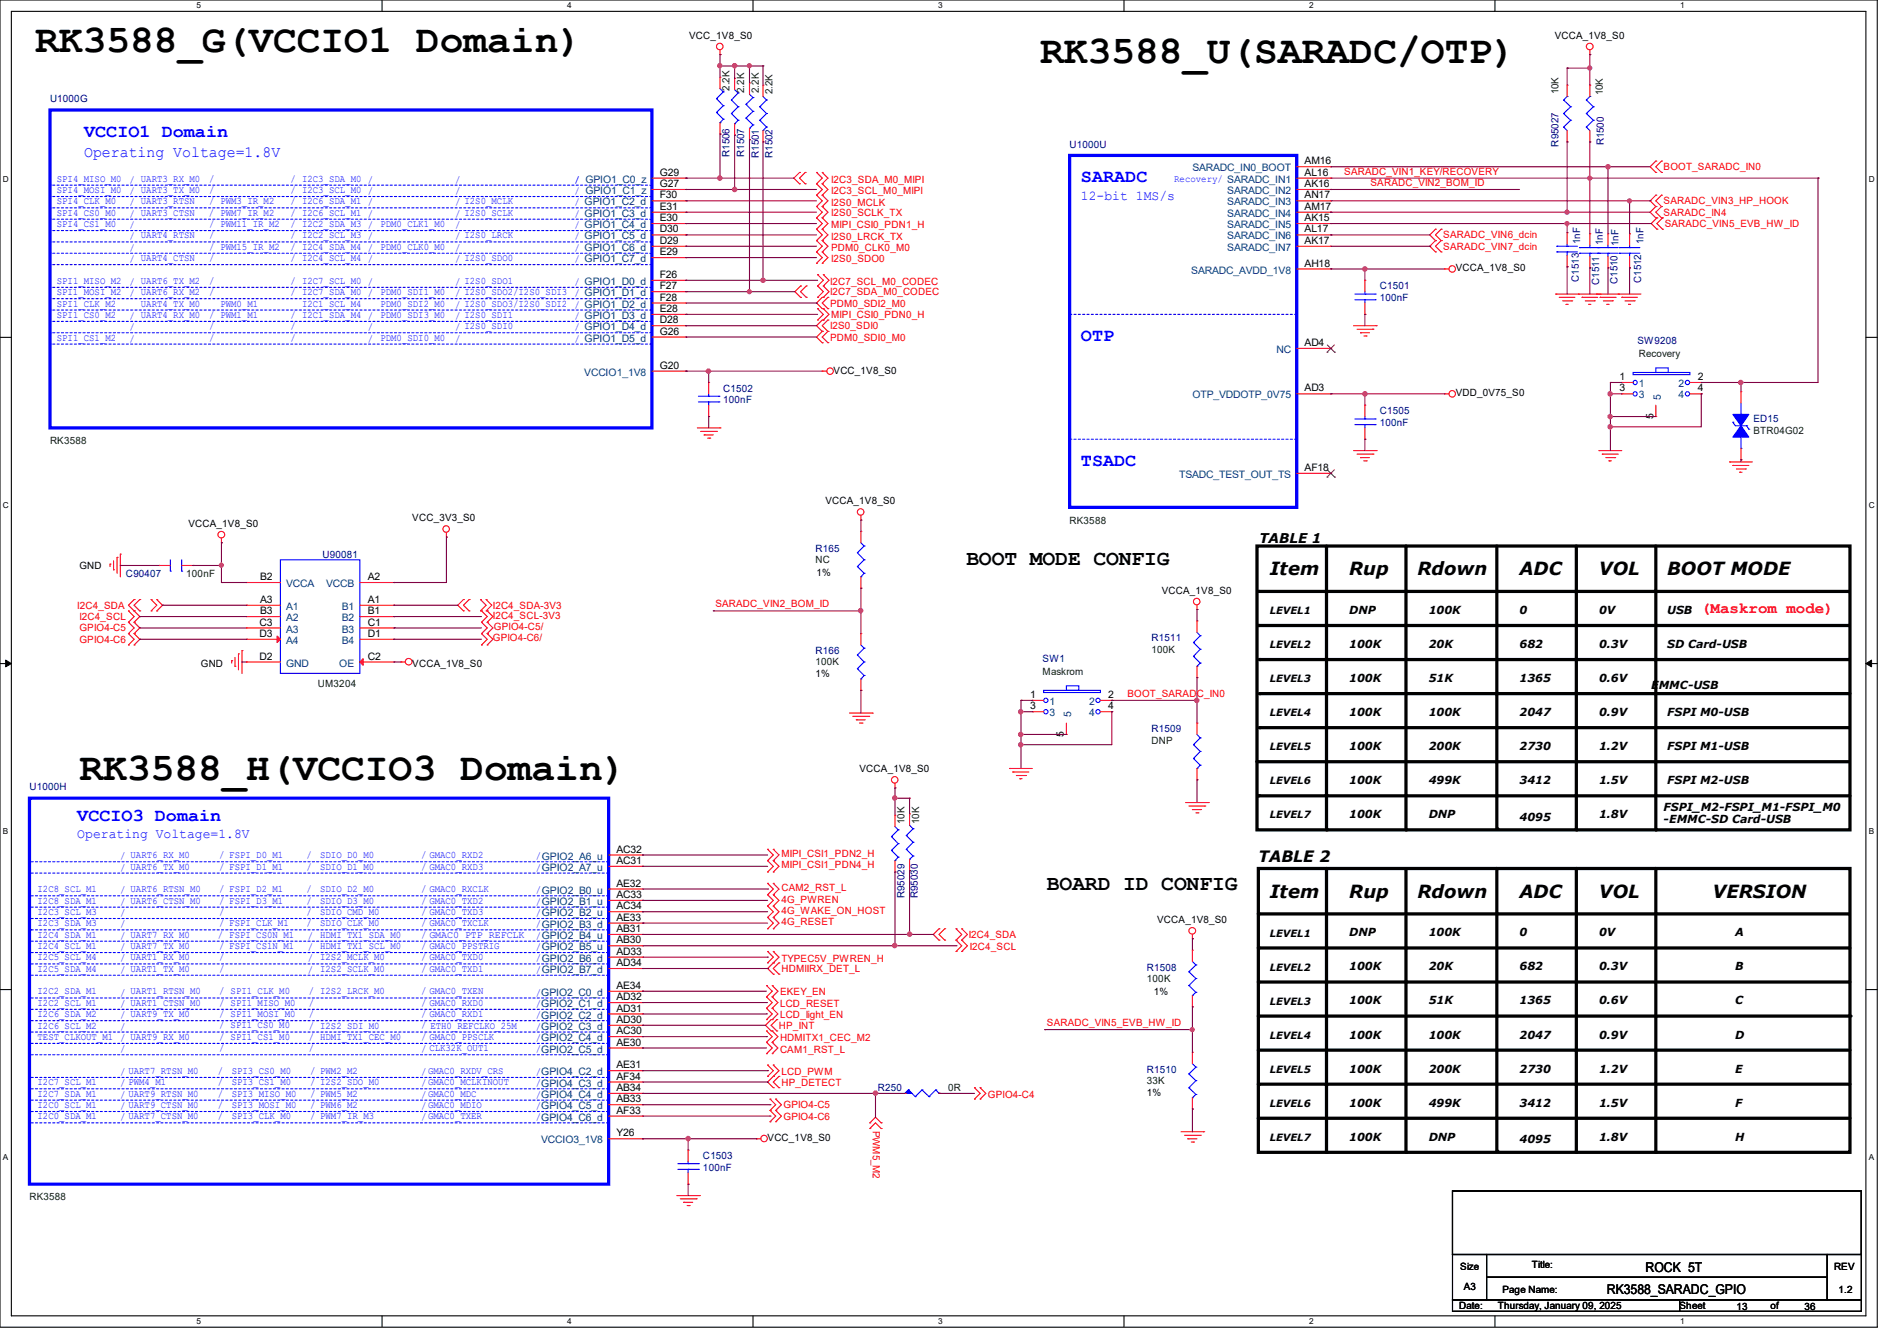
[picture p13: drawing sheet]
<svg xmlns="http://www.w3.org/2000/svg" width="297mm" height="210mm" viewBox="0 0 297 210" stroke-linecap="round" stroke-linejoin="round" font-family="sans-serif">
<defs><g id="words">
<g font-size="6.2">
<text x="5.5" y="8.2">RK3588_G(VCCIO1 Domain)</text>
<text x="162.9" y="9.8">RK3588_U(SARADC/OTP)</text>
<text x="12.4" y="122.2">RK3588_H(VCCIO3 Domain)</text>
</g>
<g font-size="3.3">
<text x="151.3" y="88.4">BOOT MODE CONFIG</text>
<text x="163.9" y="139.3">BOARD ID CONFIG</text>
</g>
<g font-size="2.8" fill="#00f">
<text x="13.2" y="21.4">VCCIO1 Domain</text>
<text x="169.2" y="28.5">SARADC</text>
<text x="169.2" y="53.4">OTP</text>
<text x="169.2" y="72.9">TSADC</text>
<text x="12.1" y="128.6">VCCIO3 Domain</text>
</g>
<g font-size="2.8">
<text x="198.8" y="90.1">Item</text>
<text x="211.2" y="90.1">Rup</text>
<text x="221.9" y="90.1">Rdown</text>
<text x="237.9" y="90.1">ADC</text>
<text x="250.3" y="90.1">VOL</text>
<text x="261" y="90.1">BOOT MODE</text>
<text x="198.8" y="140.6">Item</text>
<text x="211.2" y="140.6">Rup</text>
<text x="221.9" y="140.6">Rdown</text>
<text x="237.9" y="140.6">ADC</text>
<text x="250.3" y="140.6">VOL</text>
<text x="268.1" y="140.6">VERSION</text>
</g>
<text font-size="2.5" fill="#00f" x="13.2" y="24.5">Operating Voltage=1.8V</text>
<text font-size="2.5" fill="#f00" x="266.4" y="96.1">(Maskrom mode)</text>
<text font-size="2.5" x="197" y="135">TABLE 2</text>
<g font-size="2.1" fill="#00f">
<text x="169.2" y="31.3">12-bit 1MS/s</text>
<text x="12.1" y="131.3">Operating Voltage=1.8V</text>
</g>
<g font-size="2.1">
<text x="197.2" y="85">TABLE 1</text>
<text x="251.6" y="202.7">RK3588_SARADC_GPIO</text>
<text x="257.6" y="199.1">ROCK 5T</text>
</g>
<g font-size="1.7">
<text x="211.2" y="96.1">DNP</text>
<text x="211.2" y="101.5">100K</text>
<text x="223.7" y="96.1">100K</text>
<text x="223.7" y="101.5">20K</text>
<text x="237.9" y="96.1">0</text>
<text x="237.9" y="101.5">682</text>
<text x="250.4" y="96.1">0V</text>
<text x="250.4" y="101.5">0.3V</text>
<text x="261" y="101.5">SD Card-USB</text>
<text x="261" y="96.1">USB</text>
<text x="211.2" y="106.8">100K</text>
<text x="223.7" y="106.8">51K</text>
<text x="237.9" y="106.8">1365</text>
<text x="250.4" y="106.8">0.6V</text>
<text x="258.5" y="107.9">EMMC-USB</text>
<text x="211.2" y="112.1">100K</text>
<text x="223.7" y="112.1">100K</text>
<text x="237.9" y="112.1">2047</text>
<text x="250.4" y="112.1">0.9V</text>
<text x="261" y="112.1">FSPI M0-USB</text>
<text x="211.2" y="117.5">100K</text>
<text x="223.7" y="117.5">200K</text>
<text x="237.9" y="117.5">2730</text>
<text x="250.4" y="117.5">1.2V</text>
<text x="261" y="117.5">FSPI M1-USB</text>
<text x="211.2" y="122.8">100K</text>
<text x="223.7" y="122.8">499K</text>
<text x="237.9" y="122.8">3412</text>
<text x="250.4" y="122.8">1.5V</text>
<text x="261" y="122.8">FSPI M2-USB</text>
<text x="211.2" y="128.1">100K</text>
<text x="223.7" y="128.1">DNP</text>
<text x="237.9" y="128.5">4095</text>
<text x="250.4" y="128.1">1.8V</text>
<text x="260.5" y="127.1">FSPI_M2-FSPI_M1-FSPI_M0</text>
<text x="260.5" y="128.8">-EMMC-SD Card-USB</text>
<text x="211.2" y="146.6">DNP</text>
<text x="223.7" y="146.6">100K</text>
<text x="237.9" y="146.6">0</text>
<text x="250.4" y="146.6">0V</text>
<text x="271.7" y="146.6">A</text>
<text x="211.2" y="152">100K</text>
<text x="223.7" y="152">20K</text>
<text x="237.9" y="152">682</text>
<text x="250.4" y="152">0.3V</text>
<text x="271.7" y="152">B</text>
<text x="211.2" y="157.3">100K</text>
<text x="223.7" y="157.3">51K</text>
<text x="237.9" y="157.3">1365</text>
<text x="250.4" y="157.3">0.6V</text>
<text x="271.7" y="157.3">C</text>
<text x="211.2" y="162.6">100K</text>
<text x="211.2" y="168">100K</text>
<text x="223.7" y="168">200K</text>
<text x="223.7" y="162.6">100K</text>
<text x="237.9" y="162.6">2047</text>
<text x="237.9" y="168">2730</text>
<text x="250.4" y="168">1.2V</text>
<text x="250.4" y="162.6">0.9V</text>
<text x="271.7" y="162.6">D</text>
<text x="271.7" y="168">E</text>
<text x="211.2" y="173.3">100K</text>
<text x="223.7" y="173.3">499K</text>
<text x="237.9" y="173.3">3412</text>
<text x="250.4" y="173.3">1.5V</text>
<text x="271.7" y="173.3">F</text>
<text x="211.2" y="178.6">100K</text>
<text x="223.7" y="178.6">DNP</text>
<text x="237.9" y="179">4095</text>
<text x="250.4" y="178.6">1.8V</text>
<text x="271.7" y="178.6">H</text>
</g>
<g font-size="1.6">
<text x="107.9" y="6.1">VCC_1V8_S0</text>
<text x="243.4" y="6.1">VCCA_1V8_S0</text>
<text x="103.3" y="29.3">G27</text>
<text x="103.3" y="27.5">G29</text>
<text x="204.3" y="29.3">AK16</text>
<text x="204.3" y="27.5">AL16</text>
<text x="204.3" y="25.7">AM16</text>
<text x="103.3" y="34.6">E30</text>
<text x="103.3" y="32.9">E31</text>
<text x="103.3" y="31.1">F30</text>
<text x="204.3" y="34.6">AK15</text>
<text x="204.3" y="32.9">AM17</text>
<text x="204.3" y="31.1">AN17</text>
<text x="103.3" y="38.2">D29</text>
<text x="103.3" y="36.4">D30</text>
<text x="103.3" y="40">E29</text>
<text x="204.3" y="41.7">AH18</text>
<text x="204.3" y="38.2">AK17</text>
<text x="204.3" y="36.4">AL17</text>
<text x="103.3" y="43.5">F26</text>
<text x="103.3" y="45.3">F27</text>
<text x="103.3" y="47.1">F28</text>
<text x="227.9" y="42.5">VCCA_1V8_S0</text>
<text x="103.3" y="50.6">D28</text>
<text x="103.3" y="48.9">E28</text>
<text x="103.3" y="52.4">G26</text>
<text x="103.3" y="57.7">G20</text>
<text x="130.5" y="58.5">VCC_1V8_S0</text>
<text x="204.3" y="54.2">AD4</text>
<text x="253.6" y="59.5">1</text>
<text x="265.8" y="59.5">2</text>
<text x="204.3" y="61.3">AD3</text>
<text x="227.9" y="62.1">VDD_0V75_S0</text>
<text x="253.6" y="61.3">3</text>
<text x="258.9" y="65.6" transform="rotate(-90 258.9 65.6)">5</text>
<text x="265.8" y="61.3">4</text>
<text x="204.3" y="73.7">AF18</text>
<text x="29.5" y="82.5">VCCA_1V8_S0</text>
<text x="64.6" y="81.6">VCC_3V3_S0</text>
<text x="129.2" y="78.9">VCCA_1V8_S0</text>
<text x="12.4" y="89.1">GND</text>
<text x="40.7" y="94.4">A3</text>
<text x="40.7" y="90.8">B2</text>
<text x="57.6" y="90.8">A2</text>
<text x="57.6" y="94.4">A1</text>
<text x="127.8" y="90.2">1%</text>
<text x="181.9" y="93">VCCA_1V8_S0</text>
<text x="40.6" y="98">C3</text>
<text x="40.6" y="99.7">D3</text>
<text x="40.7" y="96.2">B3</text>
<text x="57.6" y="96.2">B1</text>
<text x="57.6" y="98">C1</text>
<text x="57.6" y="99.7">D1</text>
<text x="198.8" y="96.2">LEVEL1</text>
<text x="198.8" y="101.5">LEVEL2</text>
<text x="31.5" y="104.4">GND</text>
<text x="40.6" y="103.3">D2</text>
<text x="57.6" y="103.3">C2</text>
<text x="64.6" y="104.4">VCCA_1V8_S0</text>
<text x="127.7" y="106">1%</text>
<text x="198.8" y="106.8">LEVEL3</text>
<text x="161.3" y="109.3">1</text>
<text x="161.3" y="111.1">3</text>
<text x="173.5" y="109.3">2</text>
<text x="173.5" y="111.1">4</text>
<text x="198.8" y="112.2">LEVEL4</text>
<text x="166.6" y="115.4" transform="rotate(-90 166.6 115.4)">5</text>
<text x="198.8" y="117.5">LEVEL5</text>
<text x="134.6" y="120.9">VCCA_1V8_S0</text>
<text x="198.8" y="122.9">LEVEL6</text>
<text x="198.8" y="128.2">LEVEL7</text>
<text x="96.5" y="135.3">AC31</text>
<text x="96.5" y="133.5">AC32</text>
<text x="96.5" y="140.6">AC33</text>
<text x="96.5" y="142.4">AC34</text>
<text x="96.5" y="138.9">AE32</text>
<text x="96.5" y="147.7">AB30</text>
<text x="96.5" y="146">AB31</text>
<text x="96.5" y="149.5">AD33</text>
<text x="96.5" y="144.2">AE33</text>
<text x="181.2" y="144.6">VCCA_1V8_S0</text>
<text x="198.8" y="146.7">LEVEL1</text>
<text x="96.5" y="151.3">AD34</text>
<text x="96.5" y="154.9">AE34</text>
<text x="180.6" y="155.8">1%</text>
<text x="198.8" y="152">LEVEL2</text>
<text x="96.5" y="162">AC30</text>
<text x="96.5" y="160.2">AD30</text>
<text x="96.5" y="158.4">AD31</text>
<text x="96.5" y="156.6">AD32</text>
<text x="198.8" y="157.4">LEVEL3</text>
<text x="96.5" y="163.7">AE30</text>
<text x="96.5" y="167.3">AE31</text>
<text x="198.8" y="162.7">LEVEL4</text>
<text x="96.5" y="172.6">AB33</text>
<text x="96.5" y="170.9">AB34</text>
<text x="96.5" y="169.1">AF34</text>
<text x="179.6" y="171.6">1%</text>
<text x="198.8" y="168">LEVEL5</text>
<text x="198.8" y="173.4">LEVEL6</text>
<text x="96.5" y="178">Y26</text>
<text x="96.5" y="174.4">AF33</text>
<text x="120.2" y="178.7">VCC_1V8_S0</text>
<text x="198.8" y="178.7">LEVEL7</text>
<text x="228.6" y="199">Size</text>
<text x="229.2" y="202">A3</text>
<text x="235.2" y="202.5">Page Name:</text>
<text x="239.9" y="198.6">Title:</text>
<text x="287.2" y="199">REV</text>
<text x="287.9" y="202.5">1.2</text>
<text x="228.5" y="205">Date:</text>
<text x="234.5" y="205">Thursday, January 09, 2025</text>
<text x="263" y="205">Sheet</text>
<text x="271.9" y="205.2">13</text>
<text x="277.2" y="205">of</text>
<text x="282.5" y="205.2">36</text>
</g>
<g font-size="1.6" fill="#00007f">
<text x="7.8" y="16">U1000G</text>
<text x="167.5" y="23.1">U1000U</text>
<text x="244" y="22.9" transform="rotate(-90 244 22.9)">R95027</text>
<text x="251.1" y="22.8" transform="rotate(-90 251.1 22.8)">R1500</text>
<text x="114.2" y="24.6" transform="rotate(-90 114.2 24.6)">R1506</text>
<text x="116.5" y="24.6" transform="rotate(-90 116.5 24.6)">R1507</text>
<text x="118.8" y="24.7" transform="rotate(-90 118.8 24.7)">R1501</text>
<text x="120.9" y="24.7" transform="rotate(-90 120.9 24.7)">R1502</text>
<text x="247.4" y="38.2" transform="rotate(-90 247.4 38.2)">1nF</text>
<text x="250.9" y="38.4" transform="rotate(-90 250.9 38.4)">1nF</text>
<text x="253.4" y="38.6" transform="rotate(-90 253.4 38.6)">1nF</text>
<text x="257.3" y="38.2" transform="rotate(-90 257.3 38.2)">1nF</text>
<text x="216" y="45.3">C1501</text>
<text x="216" y="47.1">100nF</text>
<text x="247.2" y="44.1" transform="rotate(-90 247.2 44.1)">C1513</text>
<text x="250.4" y="44.6" transform="rotate(-90 250.4 44.6)">C1511</text>
<text x="253.2" y="44.4" transform="rotate(-90 253.2 44.4)">C1510</text>
<text x="257" y="44.3" transform="rotate(-90 257 44.3)">C1512</text>
<text x="256.4" y="53.9">SW9208</text>
<text x="113.2" y="61.3">C1502</text>
<text x="113.2" y="63.1">100nF</text>
<text x="216" y="64.9">C1505</text>
<text x="216" y="66.7">100nF</text>
<text x="274.5" y="66.2">ED15</text>
<text x="50.5" y="87.3">U90081</text>
<text x="127.7" y="86.4">R165</text>
<text x="19.7" y="90.3">C90407</text>
<text x="180.3" y="100.5">R1511</text>
<text x="127.7" y="102.4">R166</text>
<text x="163.2" y="103.7">SW1</text>
<text x="180.3" y="114.7">R1509</text>
<text x="4.6" y="123.8">U1000H</text>
<text x="141.6" y="140.6" transform="rotate(-90 141.6 140.6)">R95029</text>
<text x="143.7" y="140.6" transform="rotate(-90 143.7 140.6)">R95030</text>
<text x="179.6" y="152">R1508</text>
<text x="137.5" y="170.9">R250</text>
<text x="179.6" y="168">R1510</text>
<text x="110.1" y="181.6">C1503</text>
<text x="110.1" y="183.3">100nF</text>
</g>
<g font-size="1.6" fill="#003f00">
<text x="114.2" y="14.2" transform="rotate(-90 114.2 14.2)">2.2K</text>
<text x="116.5" y="14.6" transform="rotate(-90 116.5 14.6)">2.2K</text>
<text x="118.8" y="14.6" transform="rotate(-90 118.8 14.6)">2.2K</text>
<text x="120.9" y="14.8" transform="rotate(-90 120.9 14.8)">2.2K</text>
<text x="244" y="14.8" transform="rotate(-90 244 14.8)">10K</text>
<text x="250.9" y="14.9" transform="rotate(-90 250.9 14.9)">10K</text>
<text x="256.6" y="55.8">Recovery</text>
<text x="7.8" y="69.6">RK3588</text>
<text x="274.5" y="67.9">BTR04G02</text>
<text x="167.5" y="82">RK3588</text>
<text x="127.7" y="88.2">NC</text>
<text x="29.2" y="90.3">100nF</text>
<text x="49.8" y="107.6">UM3204</text>
<text x="127.7" y="104.2">100K</text>
<text x="163.2" y="105.8">Maskrom</text>
<text x="180.3" y="102.2">100K</text>
<text x="180.3" y="116.5">DNP</text>
<text x="141.6" y="129.1" transform="rotate(-90 141.6 129.1)">10K</text>
<text x="143.9" y="129.1" transform="rotate(-90 143.9 129.1)">10K</text>
<text x="179.6" y="153.8">100K</text>
<text x="148.5" y="170.9">0R</text>
<text x="179.6" y="169.8">33K</text>
<text x="4.6" y="188">RK3588</text>
</g>
<g font-size="1.6" fill="#00f">
<text x="8.9" y="28.4">SPI4_MISO_M0</text>
<text x="20.3" y="28.6">/ UART3_RX_M0</text>
<text x="32.7" y="28.4">/</text>
<text x="45.5" y="28.4">/ I2C3_SDA_M0 /</text>
<text x="71.3" y="28.6">/</text>
<text x="90" y="28.6">/</text>
<text x="90" y="28.6">/ GPIO1_C0_z</text>
<text x="183.8" y="28.4">Recovery/ SARADC_IN1</text>
<text x="8.9" y="32">SPI4_CLK_M0</text>
<text x="8.9" y="33.8">SPI4_CS0_M0</text>
<text x="8.9" y="30.2">SPI4_MOSI_M0</text>
<text x="8.9" y="35.6">SPI4_CS1_M0</text>
<text x="20.3" y="30.4">/ UART3_TX_M0</text>
<text x="20.3" y="32.2">/ UART3_RTSN</text>
<text x="20.3" y="34">/ UART3_CTSN</text>
<text x="20.3" y="35.7">/</text>
<text x="32.7" y="33.8">/ PWM7_IR_M2</text>
<text x="32.7" y="35.6">/ PWM11_IR_M2</text>
<text x="32.7" y="32">/ PWM3_IR_M2</text>
<text x="32.7" y="30.2">/</text>
<text x="45.5" y="33.8">/ I2C6_SCL_M1 /</text>
<text x="45.5" y="30.2">/ I2C3_SCL_M0 /</text>
<text x="45.5" y="35.6">/ I2C2_SDA_M3 /</text>
<text x="45.5" y="32">/ I2C6_SDA_M1 /</text>
<text x="59.6" y="35.6">PDM0_CLK1_M0</text>
<text x="71.3" y="35.7">/</text>
<text x="71.3" y="30.4">/</text>
<text x="71.3" y="34">/ I2S0_SCLK</text>
<text x="71.3" y="32.2">/ I2S0_MCLK</text>
<text x="90" y="32.2">/ GPIO1_C2_d</text>
<text x="90" y="34">/ GPIO1_C3_d</text>
<text x="90" y="35.7">/ GPIO1_C4_d</text>
<text x="90" y="30.4">/ GPIO1_C1_z</text>
<text x="20.3" y="37.5">/ UART4_RTSN</text>
<text x="20.3" y="41.1">/ UART4_CTSN</text>
<text x="20.3" y="39.3">/</text>
<text x="32.7" y="39.1">/ PWM15_IR_M2</text>
<text x="32.7" y="37.3">/</text>
<text x="32.7" y="40.9">/</text>
<text x="45.5" y="39.1">/ I2C4_SDA_M4 /</text>
<text x="45.5" y="40.9">/ I2C4_SCL_M4 /</text>
<text x="45.5" y="37.3">/ I2C2_SCL_M3 /</text>
<text x="59.6" y="39.1">PDM0_CLK0_M0</text>
<text x="71.3" y="39.3">/</text>
<text x="71.3" y="41.1">/ I2S0_SDO0</text>
<text x="71.3" y="37.5">/ I2S0_LRCK</text>
<text x="90" y="41.1">/ GPIO1_C7_d</text>
<text x="90" y="39.3">/ GPIO1_C6_d</text>
<text x="90" y="37.5">/ GPIO1_C5_d</text>
<text x="8.9" y="46.2">SPI1_MOSI_M2</text>
<text x="8.9" y="44.4">SPI1_MISO_M2</text>
<text x="20.3" y="46.4">/ UART6_RX_M2</text>
<text x="20.3" y="44.6">/ UART6_TX_M2</text>
<text x="32.7" y="44.4">/</text>
<text x="32.7" y="46.2">/</text>
<text x="45.5" y="46.2">/ I2C7_SDA_M0 /</text>
<text x="45.5" y="44.4">/ I2C7_SCL_M0 /</text>
<text x="59.6" y="46.2">PDM0_SDI1_M0</text>
<text x="71.3" y="46.4">/ I2S0_SDO2/I2S0_SDI3</text>
<text x="71.3" y="44.6">/ I2S0_SDO1</text>
<text x="90" y="44.6">/ GPIO1_D0_d</text>
<text x="90" y="46.4">/ GPIO1_D1_d</text>
<text x="8.9" y="49.8">SPI1_CS0_M2</text>
<text x="8.9" y="48">SPI1_CLK_M2</text>
<text x="8.9" y="53.3">SPI1_CS1_M2</text>
<text x="20.3" y="51.7">/</text>
<text x="20.3" y="53.5">/</text>
<text x="20.3" y="50">/ UART4_RX_M0</text>
<text x="22.1" y="48">UART4_TX_M0</text>
<text x="32.7" y="51.6">/</text>
<text x="32.7" y="53.3">/</text>
<text x="32.7" y="49.8">/ PWM1_M1</text>
<text x="34.5" y="48">PWM0_M1</text>
<text x="45.5" y="49.8">/ I2C1_SDA_M4 /</text>
<text x="45.5" y="51.6">/</text>
<text x="45.5" y="53.3">/</text>
<text x="47.3" y="48">I2C1_SCL_M4</text>
<text x="57.6" y="53.5">/</text>
<text x="57.6" y="51.7">/</text>
<text x="59.6" y="53.3">PDM0_SDI0_M0</text>
<text x="59.6" y="48">PDM0_SDI2_M0</text>
<text x="59.6" y="49.8">PDM0_SDI3_M0</text>
<text x="71.3" y="51.7">/ I2S0_SDI0</text>
<text x="71.3" y="48.2">/ I2S0_SDO3/I2S0_SDI2</text>
<text x="71.3" y="53.5">/</text>
<text x="71.3" y="50">/ I2S0_SDI1</text>
<text x="90" y="51.7">/ GPIO1_D4_d</text>
<text x="90" y="50">/ GPIO1_D3_d</text>
<text x="90" y="53.5">/ GPIO1_D5_d</text>
<text x="90" y="48.2">/ GPIO1_D2_d</text>
<text x="18.8" y="136.4">/ UART6_TX_M0</text>
<text x="18.8" y="134.6">/ UART6_RX_M0</text>
<text x="34.3" y="136.2">/ FSPI_D1_M1</text>
<text x="34.3" y="134.4">/ FSPI_D0_M1</text>
<text x="48" y="134.4">/</text>
<text x="48" y="136.2">/</text>
<text x="50.1" y="134.4">SDIO_D0_M0</text>
<text x="50.1" y="136.2">SDIO_D1_M0</text>
<text x="66" y="134.4">/ GMAC0_RXD2</text>
<text x="66" y="136.2">/ GMAC0_RXD3</text>
<text x="83.9" y="136.4">/GPIO2_A7_u</text>
<text x="83.9" y="134.6">/GPIO2_A6_u</text>
<text x="5.9" y="141.5">I2C8_SDA_M1</text>
<text x="5.9" y="139.7">I2C8_SCL_M1</text>
<text x="5.9" y="143.3">I2C3_SCL_M3</text>
<text x="18.8" y="139.9">/ UART6_RTSN_M0</text>
<text x="18.8" y="141.7">/ UART6_CTSN_M0</text>
<text x="18.8" y="143.5">/</text>
<text x="34.3" y="143.3">/</text>
<text x="34.3" y="141.5">/ FSPI_D3_M1</text>
<text x="34.3" y="139.7">/ FSPI_D2_M1</text>
<text x="48" y="139.7">/</text>
<text x="48" y="141.5">/</text>
<text x="48" y="143.3">/</text>
<text x="50.1" y="143.3">SDIO_CMD_M0</text>
<text x="50.1" y="141.5">SDIO_D3_M0</text>
<text x="50.1" y="139.7">SDIO_D2_M0</text>
<text x="66" y="139.7">/ GMAC0_RXCLK</text>
<text x="66" y="143.3">/ GMAC0_TXD3</text>
<text x="66" y="141.5">/ GMAC0_TXD2</text>
<text x="83.9" y="139.9">/GPIO2_B0_u</text>
<text x="83.9" y="141.7">/GPIO2_B1_u</text>
<text x="83.9" y="143.5">/GPIO2_B2_u</text>
<text x="5.9" y="146.9">I2C4_SDA_M1</text>
<text x="5.9" y="145.1">I2C3_SDA_M3</text>
<text x="5.9" y="148.6">I2C4_SCL_M1</text>
<text x="18.8" y="148.8">/ UART7_TX_M0</text>
<text x="18.8" y="147">/ UART7_RX_M0</text>
<text x="18.8" y="145.2">/</text>
<text x="34.1" y="146.9">/ FSPI_CS0N_M1</text>
<text x="34.3" y="148.6">/ FSPI_CS1N_M1</text>
<text x="34.3" y="145.1">/ FSPI_CLK_M1</text>
<text x="48" y="145.1">/</text>
<text x="48.2" y="147">/</text>
<text x="48.2" y="148.8">/</text>
<text x="50.1" y="146.9">HDMI_TX1_SDA_M0</text>
<text x="50.1" y="148.6">HDMI_TX1_SCL_M0</text>
<text x="50.1" y="145.1">SDIO_CLK_M0</text>
<text x="66" y="146.9">/ GMAC0_PTP_REFCLK</text>
<text x="66" y="145.1">/ GMAC0_TXCLK</text>
<text x="66" y="148.6">/ GMAC0_PPSTRIG</text>
<text x="83.9" y="145.2">/GPIO2_B3_d</text>
<text x="83.9" y="148.8">/GPIO2_B5_u</text>
<text x="83.9" y="147">/GPIO2_B4_u</text>
<text x="5.9" y="155.7">I2C2_SDA_M1</text>
<text x="5.9" y="150.4">I2C5_SCL_M4</text>
<text x="5.9" y="152.2">I2C5_SDA_M4</text>
<text x="18.8" y="150.6">/ UART1_RX_M0</text>
<text x="18.8" y="152.4">/ UART1_TX_M0</text>
<text x="18.8" y="155.9">/ UART1_RTSN_M0</text>
<text x="34.3" y="152.2">/</text>
<text x="34.3" y="150.4">/</text>
<text x="34.3" y="155.7">/ SPI1_CLK_M0</text>
<text x="48.2" y="150.6">/</text>
<text x="48.2" y="152.4">/</text>
<text x="48.3" y="155.7">/ I2S2_LRCK_M0</text>
<text x="50.1" y="152.2">I2S2_SCLK_M0</text>
<text x="50.1" y="150.4">I2S2_MCLK_M0</text>
<text x="66" y="150.4">/ GMAC0_TXD0</text>
<text x="66" y="155.7">/ GMAC0_TXEN</text>
<text x="66" y="152.2">/ GMAC0_TXD1</text>
<text x="83.9" y="155.9">/GPIO2_C0_d</text>
<text x="83.9" y="150.6">/GPIO2_B6_d</text>
<text x="83.9" y="152.4">/GPIO2_B7_d</text>
<text x="5.9" y="157.5">I2C2_SCL_M1</text>
<text x="5.9" y="161.1">I2C6_SCL_M2</text>
<text x="5.9" y="159.3">I2C6_SDA_M2</text>
<text x="18.8" y="161.2">/</text>
<text x="18.8" y="157.7">/ UART1_CTSN_M0</text>
<text x="18.8" y="159.5">/ UART9_TX_M0</text>
<text x="34.3" y="157.5">/ SPI1_MISO_M0</text>
<text x="34.3" y="159.3">/ SPI1_MOSI_M0</text>
<text x="34.3" y="161.1">/ SPI1_CS0_M0</text>
<text x="48.3" y="161.1">/ I2S2_SDI_M0</text>
<text x="48.3" y="157.5">/</text>
<text x="48.3" y="159.3">/</text>
<text x="66" y="157.5">/ GMAC0_RXD0</text>
<text x="66" y="161.1">/ ETH0_REFCLKO_25M</text>
<text x="66" y="159.3">/ GMAC0_RXD1</text>
<text x="83.9" y="161.2">/GPIO2_C3_d</text>
<text x="83.9" y="157.7">/GPIO2_C1_d</text>
<text x="83.9" y="159.5">/GPIO2_C2_d</text>
<text x="5.9" y="162.9">TEST_CLKOUT_M1</text>
<text x="18.8" y="163">/ UART9_RX_M0</text>
<text x="18.8" y="164.8">/</text>
<text x="34.3" y="164.6">/</text>
<text x="34.3" y="162.9">/ SPI1_CS1_M0</text>
<text x="48.3" y="162.9">/ HDMI_TX1_CEC_M0</text>
<text x="48.3" y="164.6">/</text>
<text x="66" y="162.9">/ GMAC0_PPSCLK</text>
<text x="66" y="164.8">/ CLK32K_OUT1</text>
<text x="83.9" y="164.8">/GPIO2_C5_d</text>
<text x="83.9" y="163">/GPIO2_C4_d</text>
<text x="5.9" y="173.5">I2C0_SCL_M1</text>
<text x="5.9" y="171.7">I2C7_SDA_M1</text>
<text x="5.9" y="170">I2C7_SCL_M1</text>
<text x="18.8" y="170.1">/ PWM4_M1</text>
<text x="18.8" y="173.7">/ UART9_CTSN_M0</text>
<text x="18.8" y="168.4">/ UART7_RTSN_M0</text>
<text x="18.8" y="171.9">/ UART9_RTSN_M0</text>
<text x="34.1" y="168.2">/</text>
<text x="34.1" y="171.7">/</text>
<text x="34.1" y="170">/</text>
<text x="34.1" y="173.5">/</text>
<text x="36.3" y="170">SPI3_CS1_M0</text>
<text x="36.3" y="168.2">SPI3_CS0_M0</text>
<text x="36.3" y="171.7">SPI3_MISO_M0</text>
<text x="36.3" y="173.5">SPI3_MOSI_M0</text>
<text x="48.6" y="173.5">/ PWM6_M2</text>
<text x="48.6" y="170">/ I2S2_SDO_M0</text>
<text x="48.6" y="168.2">/ PWM2_M2</text>
<text x="48.6" y="171.7">/ PWM5_M2</text>
<text x="66" y="170.1">/GMAC0_MCLKINOUT</text>
<text x="66" y="173.7">/GMAC0_MDIO</text>
<text x="66" y="168.4">/GMAC0_RXDV_CRS</text>
<text x="66" y="171.9">/GMAC0_MDC</text>
<text x="83.9" y="168.4">/GPIO4_C2_d</text>
<text x="83.9" y="173.7">/GPIO4_C5_d</text>
<text x="83.9" y="171.9">/GPIO4_C4_d</text>
<text x="83.9" y="170.1">/GPIO4_C3_d</text>
<text x="5.9" y="175.3">I2C0_SDA_M1</text>
<text x="18.8" y="175.5">/ UART7_CTSN_M0</text>
<text x="34.1" y="175.3">/</text>
<text x="36.3" y="175.3">SPI3_CLK_M0</text>
<text x="48.6" y="175.3">/ PWM7_IR_M3</text>
<text x="66" y="175.5">/GMAC0_TXER</text>
<text x="83.9" y="175.5">/GPIO4_C6_d</text>
</g>
<g font-size="1.6" fill="#f00">
<text x="130.1" y="28.7">I2C3_SDA_M0_MIPI</text>
<text x="210.5" y="27.3">SARADC_VIN1_KEY/RECOVERY</text>
<text x="214.6" y="29.1">SARADC_VIN2_BOM_ID</text>
<text x="260.5" y="26.7">BOOT_SARADC_IN0</text>
<text x="130.1" y="33.8">I2S0_SCLK_TX</text>
<text x="130.1" y="32.2">I2S0_MCLK</text>
<text x="130.1" y="30.4">I2C3_SCL_M0_MIPI</text>
<text x="130.1" y="35.8">MIPI_CSI0_PDN1_H</text>
<text x="260.5" y="32">SARADC_VIN3_HP_HOOK</text>
<text x="260.5" y="33.8">SARADC_IN4</text>
<text x="260.6" y="35.6">SARADC_VIN5_EVB_HW_ID</text>
<text x="130.1" y="41.1">I2S0_SDO0</text>
<text x="130.1" y="37.5">I2S0_LRCK_TX</text>
<text x="130.1" y="39.3">PDM0_CLK0_M0</text>
<text x="226" y="37.3">SARADC_VIN6_dcin</text>
<text x="226" y="39.1">SARADC_VIN7_dcin</text>
<text x="130" y="46.2">I2C7_SDA_M0_CODEC</text>
<text x="130" y="44.7">I2C7_SCL_M0_CODEC</text>
<text x="130" y="53.3">PDM0_SDI0_M0</text>
<text x="130" y="51.6">I2S0_SDI0</text>
<text x="130" y="48">PDM0_SDI2_M0</text>
<text x="130.1" y="49.8">MIPI_CSI0_PDN0_H</text>
<text x="12.1" y="95.3">I2C4_SDA</text>
<text x="77.2" y="95.3">I2C4_SDA-3V3</text>
<text x="112" y="95.1">SARADC_VIN2_BOM_ID</text>
<text x="12.4" y="97.1">I2C4_SCL</text>
<text x="12.4" y="98.9">GPIO4-C5</text>
<text x="12.4" y="100.7">GPIO4-C6</text>
<text x="77.2" y="96.9">I2C4_SCL-3V3</text>
<text x="77.2" y="100.5">GPIO4-C6/</text>
<text x="77.3" y="98.7">GPIO4-C5/</text>
<text x="176.5" y="109.1">BOOT_SARADC_IN0</text>
<text x="122.3" y="136">MIPI_CSI1_PDN4_H</text>
<text x="122.3" y="134.2">MIPI_CSI1_PDN2_H</text>
<text x="122.3" y="139.6">CAM2_RST_L</text>
<text x="122.3" y="141.3">4G_PWREN</text>
<text x="122.3" y="143.1">4G_WAKE_ON_HOST</text>
<text x="122.3" y="144.9">4G_RESET</text>
<text x="151.7" y="146.9">I2C4_SDA</text>
<text x="151.8" y="148.8">I2C4_SCL</text>
<text x="122.1" y="155.8">EKEY_EN</text>
<text x="122.3" y="150.6">TYPEC5V_PWREN_H</text>
<text x="122.3" y="152.2">HDMIIRX_DET_L</text>
<text x="122" y="161.1">HP_INT</text>
<text x="122.1" y="157.7">LCD_RESET</text>
<text x="122.1" y="159.5">LCD_light_EN</text>
<text x="163.9" y="160.7">SARADC_VIN5_EVB_HW_ID</text>
<text x="122.1" y="163.1">HDMITX1_CEC_M2</text>
<text x="122.1" y="164.8">CAM1_RST_L</text>
<text x="122.3" y="168.4">LCD_PWM</text>
<text x="122.3" y="170">HP_DETECT</text>
<text x="122.7" y="173.6">GPIO4-C5</text>
<text x="154.7" y="172">GPIO4-C4</text>
<text x="122.7" y="175.3">GPIO4-C6</text>
<text x="136.6" y="177.1" transform="rotate(90 136.6 177.1)">PWM5_M2</text>
</g>
<g font-size="1.6" fill="#003f7f">
<text x="186.7" y="26.8">SARADC_IN0_BOOT</text>
<text x="192.1" y="35.7">SARADC_IN5</text>
<text x="192.1" y="30.4">SARADC_IN2</text>
<text x="192.1" y="34">SARADC_IN4</text>
<text x="192.1" y="32.2">SARADC_IN3</text>
<text x="192.1" y="39.3">SARADC_IN7</text>
<text x="192.1" y="37.5">SARADC_IN6</text>
<text x="186.5" y="42.8">SARADC_AVDD_1V8</text>
<text x="91.5" y="58.8">VCCIO1_1V8</text>
<text x="199.9" y="55.3">NC</text>
<text x="186.7" y="62.4">OTP_VDDOTP_0V75</text>
<text x="256.6" y="60.6">1</text>
<text x="256.6" y="62.4">3</text>
<text x="260" y="62.6" transform="rotate(-90 260 62.6)">5</text>
<text x="262.8" y="60.6">2</text>
<text x="262.8" y="62.4">4</text>
<text x="184.6" y="74.8">TSADC_TEST_OUT_TS</text>
<text x="44.8" y="95.5">A1</text>
<text x="44.8" y="91.9">VCCA</text>
<text x="51.1" y="91.9">VCCB</text>
<text x="53.5" y="95.5">B1</text>
<text x="44.8" y="97.3">A2</text>
<text x="44.8" y="99.1">A3</text>
<text x="44.8" y="100.8">A4</text>
<text x="53.5" y="97.3">B2</text>
<text x="53.5" y="99.1">B3</text>
<text x="53.5" y="100.8">B4</text>
<text x="44.8" y="104.4">GND</text>
<text x="53.1" y="104.4">OE</text>
<text x="164.3" y="110.4">1</text>
<text x="164.3" y="112.2">3</text>
<text x="167.7" y="112.4" transform="rotate(-90 167.7 112.4)">5</text>
<text x="170.5" y="110.4">2</text>
<text x="170.5" y="112.2">4</text>
<text x="84.7" y="179.1">VCCIO3_1V8</text>
</g>
<g font-size="1.3">
<text x="30.8" y="1.3">5</text>
<text x="88.8" y="1.3">4</text>
<text x="146.9" y="1.3">3</text>
<text x="205" y="1.3">2</text>
<text x="263.1" y="1.3">1</text>
<text x=".5" y="28.4">D</text>
<text x="292.6" y="28.4">D</text>
<text x=".5" y="79.5">C</text>
<text x="292.6" y="79.5">C</text>
<text x=".5" y="130.6">B</text>
<text x="292.6" y="130.6">B</text>
<text x=".5" y="181.7">A</text>
<text x="292.6" y="181.7">A</text>
<text x="30.8" y="207.4">5</text>
<text x="88.8" y="207.4">4</text>
<text x="146.9" y="207.4">3</text>
<text x="205" y="207.4">2</text>
<text x="263.1" y="207.4">1</text>
</g>
</g></defs>
<path d="M0 0h293.9v207.9h-293.9zM1.8 1.8h290.3v204.3h-290.3z" fill="none" stroke="#000" stroke-width=".17"/>
<g fill="#fff">
<path d="M30.8 .2h.7v1.4h-.7z"/>
<path d="M30.8 206.2h.7v1.4h-.7z"/>
</g>
<path d="M59.8 0v1.8M59.8 206.1v1.8" fill="none" stroke="#000" stroke-width=".17"/>
<g fill="#fff">
<path d="M88.8 .2h.7v1.4h-.7z"/>
<path d="M88.8 206.2h.7v1.4h-.7z"/>
</g>
<path d="M117.9 0v1.8M117.9 206.1v1.8" fill="none" stroke="#000" stroke-width=".17"/>
<g fill="#fff">
<path d="M146.9 .2h.7v1.4h-.7z"/>
<path d="M146.9 206.2h.7v1.4h-.7z"/>
</g>
<path d="M176 0v1.8M176 206.1v1.8" fill="none" stroke="#000" stroke-width=".17"/>
<g fill="#fff">
<path d="M205 .2h.7v1.4h-.7z"/>
<path d="M205 206.2h.7v1.4h-.7z"/>
</g>
<path d="M234.1 0v1.8M234.1 206.1v1.8" fill="none" stroke="#000" stroke-width=".17"/>
<g fill="#fff">
<path d="M263.1 .2h.6v1.4h-.6z"/>
<path d="M263.1 206.2h.6v1.4h-.6z"/>
<path d="M.5 27.3h.9v1.4h-.9z"/>
<path d="M292.6 27.3h.9v1.4h-.9z"/>
<path d="M.5 78.4h.9v1.4h-.9z"/>
<path d="M292.6 78.4h.9v1.4h-.9z"/>
</g>
<path d="M0 52.8h1.8M292.1 52.8h1.8" fill="none" stroke="#000" stroke-width=".17"/>
<g fill="#fff">
<path d="M.5 129.5h.8v1.4h-.8z"/>
<path d="M292.6 129.5h.8v1.4h-.8z"/>
</g>
<path d="M0 103.9h1.8M292.1 103.9h1.8" fill="none" stroke="#000" stroke-width=".17"/>
<path d="M.9 103.4l.9 .5-.9 .5zM292.1 103.9l.9-.5v1z" fill="#000" stroke="#000" stroke-width=".16"/>
<g fill="#fff">
<path d="M.5 180.5h.8v1.4h-.8z"/>
<path d="M292.6 180.5h.8v1.4h-.8z"/>
</g>
<path d="M0 155h1.8M292.1 155h1.8M227.4 186.5h64v10h-64zM227.4 196.5h5.3v7.1h-5.3zM232.7 196.5h53.4v3.5h-53.4zM286.1 196.5h5.3v7.1h-5.3zM227.4 203.6h35.6v1.8h-35.6zM232.7 200h53.4v3.6h-53.4zM263 203.6h28.4v1.8h-28.4z" fill="none" stroke="#000" stroke-width=".17"/>
<g fill="none" stroke="#000" stroke-width=".51">
<path d="M196.8 85.5h92.8v44.5h-92.8zM197 98h92.5M197 92.6h92.5M207.7 85.5v44.5M220.1 85.5v44.5M234.4 85.5v44.3M246.8 85.5v44.5M259.2 85.5v44.5M196.8 119.3h92.7M197.2 114h92.3M197.2 108.6h92.4M197.2 103.3h92.3"/>
<path d="M197 136h92.6v44.5h-92.6zM197 124.6h92.6M207.7 136v44.5M220.1 136v44.5M234.4 136v44.3M246.8 136v44.5M259.2 136v44.5M197 159.1h92.8M197 153.8h92.6M197 148.5h92.6M197 143.1h92.5M197 175.1h92.6"/>
<path d="M197 169.8h92.6M197 164.5h92.6"/>
</g>
<g fill="#000">
<circle cx="197" cy="98" r=".25"/>
<circle cx="197" cy="92.6" r=".25"/>
<circle cx="196.8" cy="119.3" r=".25"/>
<circle cx="197.2" cy="114" r=".25"/>
<circle cx="197.2" cy="108.6" r=".25"/>
<circle cx="197.2" cy="103.3" r=".25"/>
<circle cx="197" cy="124.6" r=".25"/>
<circle cx="207.7" cy="130" r=".25"/>
<circle cx="220.1" cy="130" r=".25"/>
<circle cx="234.4" cy="129.8" r=".25"/>
<circle cx="246.8" cy="130" r=".25"/>
<circle cx="259.2" cy="130" r=".25"/>
<circle cx="197" cy="159.1" r=".25"/>
<circle cx="197" cy="143.1" r=".25"/>
<circle cx="197" cy="148.5" r=".25"/>
<circle cx="197" cy="153.8" r=".25"/>
<circle cx="197" cy="169.8" r=".25"/>
<circle cx="197" cy="164.5" r=".25"/>
<circle cx="197" cy="175.1" r=".25"/>
<circle cx="207.7" cy="180.5" r=".25"/>
<circle cx="220.1" cy="180.5" r=".25"/>
<circle cx="234.4" cy="180.3" r=".25"/>
<circle cx="246.8" cy="180.5" r=".25"/>
<circle cx="259.2" cy="180.5" r=".25"/>
</g>
<g fill="none" stroke="#f00" stroke-width=".17">
<path d="M112.7 8.6h.1M112.7 12.1h.1M112.7 7.8v.8M112.7 12.1v1.8M112.7 19.2v1.8M115 12.3h.1M115 12.3v1.8M115 19.4v1.8M117.3 13h.1M117.3 13v1.8M119.5 13.3h.1M119.5 13.3v1.8"/>
<path d="M245.4 13.3h.1M245.4 13.3v1.8M248.9 8.6h.1M248.9 13.3h.1M248.9 7.8v.8M248.9 13.3v1.8M102.1 35h5.3M102.1 29.7h5.3M102.1 38.6h5.3M102.1 27.9h5.3M102.1 36.8h5.3M102.1 33.2h5.3"/>
<path d="M102.1 31.5h5.3M107.4 38.6h.1M107.4 36.8h.1M107.4 35h.1M107.4 33.2h.1M107.4 31.5h.1M107.4 29.7h.1M107.4 27.9h.1M112.7 21h.1M115 21.2h.1M117.3 21.9h.1M117.3 20.1v1.8"/>
<path d="M119.5 22.2h.1M119.5 20.4v1.8M125.2 27h.1M125.2 28.8h.1M125.2 27l-.9 .9 .9 .9M126.1 28.8h.1M126.1 27h.1M126.1 27l-.9 .9 .9 .9M127.8 34.1h.1M127.8 32.3h.1M127.8 30.6h.1M127.8 39.5h.1"/>
<path d="M127.8 37.7h.1M127.8 35.9h.1M127.8 28.8h.1M127.8 27h.1M127.8 32.3l.9 .9-.9 .9M127.8 30.6l.9 .9-.9 .8M127.8 39.5l.9 .8-.9 .9M127.8 35.9l.9 .9-.9 .9M127.8 27l.9 .9-.9 .9M127.8 28.8l.9 .9-.9 .9M127.8 34.1l.9 .9-.9 .9M127.8 37.7l.9 .9-.9 .9"/>
<path d="M128.7 34.1h.1M128.7 32.3h.1M128.7 30.6h.1M128.7 39.5h.1M128.7 37.7h.1M128.7 35.9h.1M128.7 28.8h.1M128.7 27h.1M128.7 32.3l.9 .9-.9 .9M128.7 30.6l.9 .9-.9 .8M128.7 39.5l.9 .8-.9 .9M128.7 35.9l.9 .9-.9 .9"/>
<path d="M128.7 27l.9 .9-.9 .9M128.7 28.8l.9 .9-.9 .9M128.7 34.1l.9 .9-.9 .9M128.7 37.7l.9 .9-.9 .9M203 35h5.4M203 29.7h5.4M203 38.6h5.4M203 27.9h5.4M203 36.8h5.4M203 26.1h5.4M203 33.2h5.4M203 31.5h5.4"/>
<path d="M208.4 35h.1M208.4 29.7h.1M208.4 38.6h.1M208.4 27.9h.1M208.4 36.8h.1M208.4 26.1h.1M208.4 33.2h.1M208.4 31.5h.1M224.7 35.9h.1M224.7 37.7h.1M224.7 39.5h.1M224.7 35.9l-.8 .9 .8 .9"/>
<path d="M224.7 37.7l-.8 .9 .8 .9M225.6 37.7h.1M225.6 35.9h.1M225.6 39.5h.1M225.6 35.9l-.9 .9 .9 .9M225.6 37.7l-.9 .9 .9 .9M245.4 22.2h.1M245.4 36.4h.1M245.4 20.4v1.8M245.4 36.4v1.8M248.9 36.6h.1M248.9 22.2h.1"/>
<path d="M248.9 20.4v1.8M248.9 36.6v1.8M251.8 36.6h.1M251.8 36.6v1.8M255.1 36.6h.1M255.1 36.6v1.8M259.2 25.2h.1M259.2 27h.1M259.2 30.6h.1M259.2 32.3h.1M259.2 34.1h.1M259.2 25.2l-.8 .9 .8 .9"/>
<path d="M259.2 30.6l-.8 .9 .8 .8M259.2 32.3l-.8 .9 .8 .9M259.4 34.1h.1M259.4 35.9h.1M259.4 34.1l-.9 .9 .9 .9M260.1 27h.1M260.1 25.2h.1M260.1 32.3h.1M260.1 30.6h.1M260.1 34.1h.1M260.1 25.2l-.9 .9 .9 .9M260.1 30.6l-.9 .9 .9 .8"/>
<path d="M260.1 32.3l-.9 .9 .9 .9M260.3 35.9h.1M260.3 34.1h.1M260.3 34.1l-.9 .9 .9 .9M102.1 58.1h5.3M102.1 51h5.3M102.1 49.2h5.3M102.1 40.3h5.3M102.1 43.9h5.3M102.1 45.7h5.3M102.1 47.5h5.3M102.1 52.8h5.3"/>
<path d="M107.4 51h.1M107.4 49.2h.1M107.4 40.3h.1M107.4 43.9h.1M107.4 45.7h.1M107.4 47.5h.1M107.4 58.1h.1M107.4 52.8h.1M111 59.9h.1M111 59.9v1.8M125.3 44.8h.1M125.3 46.6h.1"/>
<path d="M125.3 44.8l-.8 .9 .8 .9M126.2 46.6h.1M126.2 44.8h.1M126.2 44.8l-.9 .9 .9 .9M127.8 41.2h.1M128 46.6h.1M128 44.8h.1M128 43h.1M128 50.1h.1M128 48.3h.1M128 48.3l.9 .9-.9 .9M128 44.8l.9 .9-.9 .9"/>
<path d="M128 43l.9 .9-.9 .9M128.7 58.1h.1M128.7 51.9h.1M128.7 53.7h.1M128.7 50.1h.1M128.7 41.2h.1M128.7 46.6h.1M128.7 48.3h.1M128.7 58.1h.8M128.7 51.9l-.9 .9 .9 .9M128.7 50.1l-.9 .9 .9 .9M128.7 46.6l-.9 .9 .9 .8"/>
<path d="M128.9 46.6h.1M128.9 44.8h.1M128.9 43h.1M128.9 50.1h.1M128.9 48.3h.1M128.9 44.8l.9 .9-.9 .9M128.9 43l.9 .9-.9 .9M128.9 48.3l.9 .9-.9 .9M129.6 53.7h.1M129.6 51.9h.1M129.6 50.1h.1M129.6 48.3h.1"/>
<path d="M129.6 46.6h.1M129.6 51.9l-.9 .9 .9 .9M129.6 50.1l-.9 .9 .9 .9M129.6 46.6l-.9 .9 .9 .8M203 42.1h5.4M203 54.6h5.4M208.4 54.6h.1M208.4 42.1h.1M211.9 51h3.6M212.5 51.6h2.5M213 52.1h.1M213 52.1h1.4"/>
<path d="M213.5 52.6h.4M213.7 43.9h.1M213.7 49.2h.1M213.7 43.9v1.8M213.7 47.5v1.7M213.9 52.6h.1M215 51.6h.1M215.5 51h.1M226.1 42.1h.1M226.1 42.1h.8M243.6 46.1h.1M243.6 46.1h13.3"/>
<path d="M244.1 46.6h.1M244.1 46.6h2.5M244.6 47.1h1.5M245.2 47.7h.1M245.2 47.7h.3M245.4 41.8h.1M245.4 40v1.8M246.1 47.1h.1M247.1 46.1h.1M247.7 46.6h.1M247.7 46.6h2.4M248.2 47.1h1.4"/>
<path d="M248.8 47.7h.1M248.8 47.7h.3M248.9 42h.1M248.9 40.2v1.8M249.6 47.1h.1M250 46.1h.1M250.5 46.6h.1M250.5 46.6h2.5M251 47.1h1.5M251.6 47.7h.1M251.6 47.7h.3M251.8 42h.1"/>
<path d="M251.8 40.2v1.8M252.5 47.1h.1M253.4 46.1h.1M253.9 46.6h.1M253.9 59.9h.1M253.9 46.6h2.5M253.9 59.9h1.8M254.4 47.1h1.5M255 47.7h.1M255 47.7h.3M255.1 42h.1M255.1 40.2v1.8"/>
<path d="M255.9 47.1h.1M264.6 59.9h1.8M266.4 59.9h.1M109.2 67h3.5M109.7 67.6h2.5M110.2 68.1h.1M110.2 68.1h1.5M110.8 68.6h.3M111 65.2h.1M111 63.5v1.7M111.1 68.6h.1M112.2 67.6h.1"/>
<path d="M112.7 67h.1M203 61.7h5.4M203 74.1h5.4M208.4 61.7h.1M208.4 74.1h.1M211.9 70.6h3.6M212.5 71.1h2.5M213 71.7h.1M213 71.7h1.4M213.5 72.2h.4M213.7 63.5h.1M213.7 68.8h.1"/>
<path d="M213.7 63.5v1.7M213.7 67v1.8M213.9 72.2h.1M215 71.1h.1M215.5 70.6h.1M226.1 61.7h.1M226.1 61.7h.8M250.4 70.6h.1M250.4 70.6h3.5M250.9 71.1h.1M250.9 71.1h2.5M251.4 71.7h1.4"/>
<path d="M251.9 72.2h.1M251.9 72.2h.4M252.8 71.7h.1M253.9 61.7h.1M253.9 61.7h1.8M259.2 65.2h.1M259.2 63.5v1.7M264.6 61.7h1.8M266.4 61.7h.1M270.8 72.3h.1M270.8 72.3h3.6M271.3 72.9h.1"/>
<path d="M271.3 72.9h2.5M271.9 73.4h1.4M272.4 74h.1M272.4 74h.4M272.6 61.3h.1M272.6 72h.1M272.6 61.3v1.8M272.6 70.2v1.8M273.3 73.4h.1M17.2 88.3h.1M17.2 88.3v.4M17.8 89.2h.1"/>
<path d="M17.8 87.8v1.4M18.3 87.3h.1M18.3 87.3v2.5M18.8 86.8h.1M18.8 86.8v3.5M20.1 97.5h.1M20.1 95.7h.1M20.1 99.2h.1M20.1 97.5l.9 .8-.9 .9M20.1 95.7l.9 .9-.9 .9M20.1 99.2l.9 .9-.9 .9M21 95.7h.1"/>
<path d="M21 93.9h.1M21 97.5h.1M21 99.2h.1M21 97.5l.9 .8-.9 .9M21 93.9l-.9 .9 1.8 1.8-.9 .9M21 99.2l.9 .9-.9 .9M21.9 95.7h.1M21.9 93.9h.1M21.9 93.9l-.9 .9 .9 .9M23.7 95.7h.1M23.7 93.9h.1M23.7 93.9l.9 .9-.9 .9"/>
<path d="M24.6 93.9h.1M24.6 95.7h.1M24.6 93.9l.8 .9-.8 .9M24.9 88.6h.1M24.9 88.6h1.8M28.4 88.6h1.8M30.2 88.6h.1M34.7 85h.1M34.7 84.3v.7M38.6 96.6h.1M38.6 98.3h.1M38.6 94.8h.1"/>
<path d="M38.6 91.2h.1M38.6 96.6h5.3M38.6 98.3h5.3M38.6 94.8h5.3M38.6 91.2h5.3M56.3 96.6h5.4M56.3 98.3h5.4M56.3 94.8h5.4M56.3 91.2h5.4M61.7 96.6h.1M61.7 98.3h.1M61.7 91.2h.1"/>
<path d="M61.7 94.8h.1M69.9 84.1h.1M69.9 83.4v.7M72.6 93.9h.1M72.6 95.7h.1M72.6 93.9l-.9 .9 .9 .9M73.4 95.7h.1M73.4 93.9h.1M73.4 93.9l-.8 .9 .8 .9M75.2 95.7h.1M75.2 93.9h.1M75.2 93.9l.9 .9-.9 .9"/>
<path d="M75.4 97.5h.1M75.4 95.7h.1M75.4 99.2h.1M75.4 95.7l.9 .9-.9 .9M75.4 97.5l.9 .8-.9 .9M75.4 99.2l.9 .9-.9 .9M76.1 95.7h.1M76.1 93.9h.1M76.1 93.9l.9 .9-.9 .9M76.3 97.5h.1M76.3 95.7h.1M76.3 99.2h.1"/>
<path d="M76.3 95.7l.9 .9-.9 .9M76.3 97.5l.9 .8-.9 .9M76.3 99.2l.9 .9-.9 .9M134.8 81.4h.1M134.8 99.2h.1M134.8 83.2h.1M134.8 92.1h.1M134.8 80.7v.7M134.8 83.2v1.8M134.8 90.3v1.8M134.8 99.2v1.8M187.4 95.5h.1"/>
<path d="M187.4 97.2h.1M187.4 94.8v.7M187.4 97.2v1.8M20.1 101h.1M21 101h.1M36.3 103.5h.1M36.3 103.5v.3M36.8 104.4h.1M36.8 103v1.4M37.3 102.4h.1M37.3 102.4v2.5M37.9 101.9h.1"/>
<path d="M37.9 101.9v3.6M38.6 100.1h.1M38.6 103.7h.1M38.6 103.7h5.3M38.6 100.1h5.3M56.3 103.7h5.4M56.3 100.1h5.4M61.7 100.1h.1M61.7 103.7h.1M62.8 103.7h.1M62.8 103.7h.7M75.4 101h.1"/>
<path d="M76.3 101h.1M133 111.7h3.6M133.5 112.2h2.5M134.1 112.7h.1M134.1 112.7h1.4M134.6 113.2h.4M134.8 108.1h.1M134.8 106.3v1.8M135 113.2h.1M136 112.2h.1M136.6 111.7h.1M161.6 109.7h.1"/>
<path d="M161.6 111.5h.1M161.6 109.7h1.8M161.6 111.5h1.8M167 115h.1M167 113.2v1.8M172.3 109.7h1.8M172.3 111.5h1.8M174.1 109.7h.1M174.1 111.5h.1M187.4 106.1h.1M187.4 113.2h.1M187.4 104.4v1.7"/>
<path d="M187.4 113.2v1.8M95.3 135.7h5.3M95.3 133.9h5.3M95.3 139.2h5.3M100.6 135.7h.1M100.6 133.9h.1M100.6 139.2h.1M120.2 136.6h.1M120.2 134.8h.1M120.2 133h.1M120.2 138.3h.1M120.2 134.8l.9 .9-.9 .9"/>
<path d="M120.2 133l.9 .9-.9 .9M120.2 138.3l.9 .9-.9 .9M121.1 136.6h.1M121.1 134.8h.1M121.1 133h.1M121.1 138.3h.1M121.1 134.8l.9 .9-.9 .9M121.1 133l.9 .9-.9 .9M121.1 138.3l.9 .9-.9 .9M140.1 123.4h.1M140.1 127.7h.1M140.1 136.6h.1"/>
<path d="M140.1 122.7v.7M140.1 127.7v1.8M140.1 134.8v1.8M142.4 127.5h.1M142.4 136.4h.1M142.4 127.5v1.7M142.4 134.6v1.8M158.1 120.4h.1M158.1 120.4h3.5M158.6 120.9h.1M158.6 120.9h2.5M159.1 121.5h1.5"/>
<path d="M159.7 122h.1M159.7 122h.3M160.6 121.5h.1M185.6 125.7h3.6M186.1 126.2h2.5M186.7 126.8h.1M186.7 126.8h1.4M187.2 127.3h.4M187.4 122.1h.1M187.4 120.4v1.7M187.6 127.3h.1M188.6 126.2h.1"/>
<path d="M189.2 125.7h.1M95.3 148.1h5.3M95.3 146.3h5.3M95.3 141h5.3M95.3 142.8h5.3M95.3 158.8h5.3M95.3 157h5.3M95.3 149.9h5.3M95.3 151.7h5.3M95.3 144.6h5.3M95.3 155.2h5.3M100.6 148.1h.1"/>
<path d="M100.6 146.3h.1M100.6 141h.1M100.6 142.8h.1M100.6 158.8h.1M100.6 157h.1M100.6 149.9h.1M100.6 151.7h.1M100.6 144.6h.1M100.6 155.2h.1M120 157.9h.1M120 156.1h.1M120 159.7h.1"/>
<path d="M120 154.3h.1M120 156.1l.9 .9-.9 .9M120 157.9l.9 .9-.9 .9M120 154.3l.9 .9-.9 .9M120.2 150.8h.1M120.2 149h.1M120.2 140.1h.1M120.2 141.9h.1M120.2 143.7h.1M120.2 145.5h.1M120.2 149l.9 .9-.9 .9M120.2 140.1l.9 .9-.9 .9"/>
<path d="M120.2 141.9l.9 .9-.9 .9M120.2 143.7l.9 .9-.9 .9M120.7 159.7h.1M120.7 159.7l-.9 .9 .9 .9M120.9 157.9h.1M120.9 156.1h.1M120.9 159.7h.1M120.9 154.3h.1M120.9 156.1l.9 .9-.9 .9M120.9 157.9l.9 .9-.9 .9M120.9 154.3l.9 .9-.9 .9M121.1 150.8h.1"/>
<path d="M121.1 149h.1M121.1 152.6h.1M121.1 140.1h.1M121.1 141.9h.1M121.1 143.7h.1M121.1 145.5h.1M121.1 149l.9 .9-1.8 1.8 .9 .9M121.1 140.1l.9 .9-.9 .9M121.1 141.9l.9 .9-.9 .9M121.1 143.7l.9 .9-.9 .9M121.6 159.7h.1M121.6 159.7l-.9 .9 .9 .9"/>
<path d="M122 152.6h.1M122 150.8h.1M122 150.8l-.9 .9 .9 .9M147 145.5h.1M147 147.2h.1M147 145.5l-.9 .8 .9 .9M147.9 147.2h.1M147.9 145.5h.1M147.9 145.5l-.9 .8 .9 .9M149.7 149h.1M149.7 147.2h.1M149.7 145.5h.1"/>
<path d="M149.7 147.2l.9 .9-.9 .9M149.7 145.5l.9 .8-.9 .9M150.6 149h.1M150.6 147.2h.1M150.6 145.5h.1M150.6 147.2l.9 .9-.9 .9M150.6 145.5l.9 .8-.9 .9M186.7 147h.1M186.7 148.8h.1M186.7 157.7h.1M186.7 146.3v.7M186.7 148.8v1.8"/>
<path d="M186.7 155.9v1.8M95.3 178.4h5.3M95.3 173h5.3M95.3 171.2h5.3M95.3 162.3h5.3M95.3 160.6h5.3M95.3 164.1h5.3M95.3 167.7h5.3M95.3 174.8h5.3M95.3 169.5h5.3M100.6 178.4h.1M100.6 173h.1"/>
<path d="M100.6 171.2h.1M100.6 162.3h.1M100.6 160.6h.1M100.6 164.1h.1M100.6 167.7h.1M100.6 174.8h.1M100.6 169.5h.1M118.4 178.4h.1M118.4 178.4h.7M120 163.2h.1M120 161.5h.1M120 165h.1"/>
<path d="M120 161.5l.9 .8-.9 .9M120 163.2l.9 .9-.9 .9M120.2 168.6h.1M120.2 166.8h.1M120.2 166.8l.9 .9-.9 .9M120.6 175.7h.1M120.6 173.9h.1M120.6 172.1h.1M120.6 173.9l.9 .9-.9 .9M120.6 172.1l.9 .9-.9 .9M120.7 161.5h.1M120.9 163.2h.1"/>
<path d="M120.9 161.5h.1M120.9 165h.1M120.9 161.5l.9 .8-.9 .9M120.9 163.2l.9 .9-.9 .9M121.1 168.6h.1M121.1 166.8h.1M121.1 170.3h.1M121.1 166.8l.9 .9-1.8 1.8 .9 .8M121.5 175.7h.1M121.5 173.9h.1M121.5 172.1h.1M121.5 173.9l.8 .9-.8 .9"/>
<path d="M121.5 172.1l.8 .9-.8 .9M121.6 161.5h.1M122 170.3h.1M122 168.6h.1M122 168.6l-.9 .9 .9 .8M136.2 175.9h.1M136.2 176.7h.1M136.2 175.9l.9-.9 .9 .9M136.2 176.7l.9-.8 .9 .8M138 175.9h.1M138 176.7h.1M141.7 171.2h.1"/>
<path d="M147 171.2h.1M152.6 172.1h.1M152.6 170.3h.1M152.6 170.3l.9 .9-.9 .9M153.5 172.1h.1M153.5 170.3h.1M153.5 170.3l.8 .9-.8 .9M184.9 177.2h3.6M185.5 177.8h2.4M186 178.4h.1M186 178.4h1.4M186.5 178.9h.4"/>
<path d="M186.7 164.8h.1M186.7 173.7h.1M186.7 164.8v1.8M186.7 171.9v1.8M186.9 178.9h.1M187.9 177.8h.1M188.5 177.2h.1M106 187.2h3.5M106.5 187.7h2.5M107 188.3h.1M107 188.3h1.5M107.6 188.8h.3"/>
<path d="M107.7 180.1h.1M107.7 185.5h.1M107.7 180.1v1.8M107.7 183.7v1.8M107.9 188.8h.1M109 187.7h.1M109.5 187.2h.1"/>
<circle cx="112.7" cy="7.3" r=".51"/>
<circle cx="248.9" cy="7.3" r=".52"/>
<circle cx="130" cy="58.1" r=".51"/>
<circle cx="227.4" cy="42.1" r=".51"/>
<circle cx="227.4" cy="61.7" r=".51"/>
<circle cx="34.7" cy="83.7" r=".52"/>
<circle cx="69.8" cy="82.8" r=".51"/>
<circle cx="134.7" cy="80.2" r=".51"/>
<circle cx="187.4" cy="94.2" r=".51"/>
<circle cx="64" cy="103.6" r=".52"/>
<circle cx="140.1" cy="122.1" r=".51"/>
<circle cx="186.7" cy="145.8" r=".52"/>
<circle cx="119.6" cy="178.3" r=".51"/>
</g>
<g fill="none" stroke="#00f" stroke-width=".17">
<path d="M112.2 15.5h.1M112.2 17.6h.1M112.2 15.5l1 1.1M112.2 17.6l1 1.1M112.7 19.2h.1M112.7 13.9l.5 .5M113.2 14.4h.1M113.2 16.6h.1M113.2 18.7h.1M113.2 14.4l-1 1.1M113.2 16.6l-1 1M113.2 18.7l-.5 .5"/>
<path d="M114.5 15.7h.1M114.5 17.8h.1M114.5 15.7l1.1 1M114.5 17.8l1.1 1M115 19.4h.1M115 14.1l.6 .5M115.6 14.6h.1M115.6 16.7h.1M115.6 18.8h.1M115.6 14.6l-1.1 1.1M115.6 16.7l-1.1 1.1M115.6 18.8l-.6 .6"/>
<path d="M116.8 16.3h.1M116.8 18.5h.1M116.8 16.3l1.1 1.1M116.8 18.5l1.1 1.1M117.3 14.8l.6 .5M117.9 15.3h.1M117.9 17.4h.1M117.9 19.6h.1M117.9 15.3l-1.1 1M117.9 17.4l-1.1 1.1M117.9 19.6l-.6 .5M119 16.7h.1"/>
<path d="M119 18.8h.1M119 16.7l1 1.1M119 18.8l1 1.1M119.5 15.1l.5 .6M120 15.7h.1M120 17.8h.1M120 19.9h.1M120 15.7l-1 1M120 17.8l-1 1M120 19.9l-.5 .5M244.8 19.9h.1M244.8 17.8h.1"/>
<path d="M244.8 15.7h.1M244.8 19.9l.6 .5M244.8 17.8l1.1 1M244.8 15.7l1.1 1M245.4 15.1h.1M245.4 15.1l-.6 .6M245.9 18.8h.1M245.9 16.7h.1M245.9 18.8l-1.1 1.1M245.9 16.7l-1.1 1.1M248.4 19.9h.1M248.4 17.8h.1"/>
<path d="M248.4 15.7h.1M248.4 19.9l.5 .5M248.4 17.8l1.1 1M248.4 15.7l1.1 1M248.9 15.1h.1M248.9 15.1l-.5 .6M249.5 18.8h.1M249.5 16.7h.1M249.5 18.8l-1.1 1.1M249.5 16.7l-1.1 1.1M117.3 20.1h.1M119.5 20.4h.1"/>
<path d="M243.8 39.5h.1M243.8 38.6h.1M243.8 39.5h3.2M243.8 38.6h3.2M245.4 38.6h.1M245.4 39.5h.1M245.4 38.2v.4M245.4 39.5v.5M247.3 39.7h.1M247.3 38.8h.1M247.3 39.7h6.1M247.3 38.8h6.1"/>
<path d="M248.9 38.8h.1M248.9 39.7h.1M248.9 38.4v.4M248.9 39.7v.5M250.1 39.7h.1M250.1 38.8h.1M251.8 38.8h.1M251.8 39.7h.1M251.8 38.4v.4M251.8 39.7v.5M253.5 39.7h.1M253.5 38.8h.1"/>
<path d="M253.5 39.7h3.3M253.5 38.8h3.3M255.1 38.8h.1M255.1 39.7h.1M255.1 38.4v.4M255.1 39.7v.5M212.1 46.9h3.2M212.1 46.1h3.2M213.7 46.1h.1M213.7 46.9h.1M213.7 45.7v.4M213.7 46.9v.6"/>
<path d="M215.3 46.9h.1M215.3 46.1h.1M255.7 58.3h8.9v.4h-8.9zM259.2 57.6h2v.7h-2zM109.3 62.9h3.3M109.3 62.1h3.3M111 62.1h.1M111 62.9h.1M111 61.7v.4M111 62.9v.6M112.6 62.9h.1M112.6 62.1h.1"/>
<path d="M212.1 66.5h3.2M212.1 65.6h3.2M213.7 65.6h.1M213.7 66.5h.1M213.7 65.2v.4M213.7 66.5v.5M215.3 66.5h.1M215.3 65.6h.1M271.3 66.1h.1M271.3 66.1l.4 .6h1.8M272.6 64.9h.1M272.6 70.2h.1"/>
<path d="M272.6 63.1v1.8M272.6 68.5v1.7M273.5 66.7h.1M273.5 66.7l.3 .5M273.8 67.2h.1M26.7 89.5h.1M26.7 87.7v1.8M28.4 89.5h.1M28.4 87.7v1.8M43.9 87.7h12.4v17.8h-12.4zM134.2 86.6h.1M134.2 88.7h.1"/>
<path d="M134.2 86.6l1.1 1.1M134.2 88.7l1.1 1.1M134.8 90.3h.1M134.8 85l.5 .5M135.3 85.5h.1M135.3 87.7h.1M135.3 89.8h.1M135.3 85.5l-1.1 1.1M135.3 87.7l-1.1 1M135.3 89.8l-.5 .5M187.4 99l.5 .6M187.9 99.6h.1"/>
<path d="M187.9 99.6l-1 1M134.2 102.6h.1M134.2 104.7h.1M134.2 102.6l1.1 1.1M134.2 104.7l1.1 1.1M134.8 106.3h.1M134.8 101l.5 .5M135.3 101.5h.1M135.3 103.7h.1M135.3 105.8h.1M135.3 101.5l-1.1 1.1M135.3 103.7l-1.1 1"/>
<path d="M135.3 105.8l-.5 .5M163.4 108.1h8.9v.4h-8.9zM167 107.4h1.9v.7h-1.9zM186.9 100.6h.1M186.9 102.8h.1M186.9 116.6h.1M186.9 118.8h.1M186.9 100.6l1 1.1M186.9 102.8l1 1M186.9 116.6l1 1.1M186.9 118.8l1 1M187.4 104.4h.1"/>
<path d="M187.4 115l.5 .6M187.9 101.7h.1M187.9 103.8h.1M187.9 115.6h.1M187.9 117.7h.1M187.9 119.8h.1M187.9 101.7l-1 1.1M187.9 103.8l-.5 .6M187.9 115.6l-1 1M187.9 117.7l-1 1.1M187.9 119.8l-.5 .6M139.6 131h.1"/>
<path d="M139.6 133.2h.1M139.6 131l1 1.1M139.6 133.2l1 1M140.1 134.8h.1M140.1 129.5l.5 .5M140.6 130h.1M140.6 132.1h.1M140.6 134.2h.1M140.6 132.1l-1 1.1M140.6 130l-1 1M140.6 134.2l-.5 .6M141.9 130.9h.1"/>
<path d="M141.9 133h.1M141.9 130.9l1.1 1M141.9 133l1.1 1.1M142.4 134.6h.1M142.4 129.2l.6 .6M143 129.8h.1M143 131.9h.1M143 134.1h.1M143 129.8l-1.1 1.1M143 131.9l-1.1 1.1M143 134.1l-.6 .5M187.4 120.4h.1"/>
<path d="M186.1 152.2h.1M186.1 154.3h.1M186.1 152.2l1.1 1M186.1 154.3l1.1 1.1M186.7 155.9h.1M186.7 150.6l.5 .5M187.2 151.1h.1M187.2 153.2h.1M187.2 155.4h.1M187.2 151.1l-1.1 1.1M187.2 153.2l-1.1 1.1M187.2 155.4l-.5 .5"/>
<path d="M142.2 170.7h.1M142.2 170.7l-.5 .5M142.2 170.7l1.1 1M143.3 171.7h.1M144.4 170.7h.1M144.4 170.7l-1.1 1M144.4 170.7l1.1 1M145.5 171.7h.1M146.5 170.7h.1M146.5 170.7l-1 1M146.5 170.7l.5 .5M147 171.2h.1"/>
<path d="M186.1 168.2h.1M186.1 170.3h.1M186.1 168.2l1.1 1M186.1 170.3l1.1 1.1M186.7 171.9h.1M186.7 166.6l.5 .5M187.2 167.1h.1M187.2 169.2h.1M187.2 171.4h.1M187.2 167.1l-1.1 1.1M187.2 169.2l-1.1 1.1M187.2 171.4l-.5 .5"/>
<path d="M106.1 183.1h3.2M106.1 182.2h3.2M107.7 182.2h.1M107.7 183.1h.1M107.7 181.9v.3M107.7 183.1v.6M109.3 183.1h.1M109.3 182.2h.1"/>
<circle cx="256" cy="59.9" r=".33"/>
<circle cx="264.2" cy="59.9" r=".34"/>
<circle cx="256" cy="61.7" r=".33"/>
<circle cx="264.2" cy="61.7" r=".34"/>
<circle cx="163.7" cy="109.7" r=".34"/>
<circle cx="163.7" cy="111.5" r=".34"/>
<circle cx="171.9" cy="109.7" r=".34"/>
<circle cx="171.9" cy="111.5" r=".34"/>
</g>
<path d="M7.8 17.2h94.3v49.8h-94.3zM167.5 24.3h35.5v55.2h-35.5zM4.6 125h90.7v60.5h-90.7z" fill="none" stroke="#00f" stroke-width=".51"/>
<g fill="none" stroke="#00f" stroke-width=".17" stroke-dasharray=".3 .3">
<path d="M7.8 29h.1M7.8 39.7h.1M7.8 32.6h.1M7.8 30.8h.1M7.8 36.1h.1M7.8 37.9h.1M7.8 34.3h.1M102.1 29h-94.3M102.1 39.7h-94.3M102.1 32.6h-94.3M102.1 30.8h-94.3M102.1 36.1h-94.3"/>
<path d="M102.1 37.9h-94.3M102.1 34.3h-94.3M7.8 41.4h.1M7.8 52.1h.1M7.8 45h.1M7.8 53.9h.1M7.8 46.8h.1M7.8 48.6h.1M7.8 50.3h.1M102.1 41.4h-94.3M102.1 52.1h-94.3M102.1 45h-94.3"/>
<path d="M102.1 53.9h-94.3M102.1 46.8h-94.3M102.1 48.6h-94.3M102.1 50.3h-94.3M167.5 49.2h.1M203 49.2h-35.5M167.5 68.8h.1M203 68.8h-35.5M4.6 135h.1M4.6 136.7h.1M95.3 135h-90.7M95.3 136.7h-90.7"/>
<path d="M4.6 152.7h.1M4.6 149.2h.1M4.6 143.8h.1M4.6 140.3h.1M4.6 158.1h.1M4.6 159.9h.1M4.6 151h.1M4.6 156.3h.1M4.6 142.1h.1M4.6 147.4h.1M4.8 145.6h.1M95.3 152.7h-90.7"/>
<path d="M95.3 149.2h-90.7M95.3 143.8h-90.7M95.3 145.6h-90.5M95.3 140.3h-90.7M95.3 158.1h-90.7M95.3 159.9h-90.7M95.3 151h-90.7M95.3 156.3h-90.7M95.3 142.1h-90.7M95.3 147.4h-90.7M4.6 168.7h.1M4.6 174.1h.1"/>
<path d="M4.6 163.4h.1M4.6 170.5h.1M4.6 172.3h.1M4.6 161.6h.1M4.6 165.2h.1M4.6 175.9h.1M95.3 168.7h-90.7M95.3 174.1h-90.7M95.3 163.4h-90.7M95.3 170.5h-90.7M95.3 172.3h-90.7M95.3 161.6h-90.7"/>
<path d="M95.3 165.2h-90.7M95.3 175.9h-90.7"/>
</g>
<path d="M207.8 55.2h.1M207.8 54l1.2 1.2M208.9 54l-1.1 1.2M209 55.2h.1M207.8 74.7h.1M207.8 73.6l1.2 1.1M208.9 73.6l-1.1 1.1M209 74.7h.1" fill="none" stroke="#7f3f00" stroke-width=".16"/>
<g fill="#00f" stroke="#00f" stroke-width=".17">
<path d="M142.2 170.7l.6 .5h-1.1z"/>
<path d="M271.3 64.9h2.5l-1.2 1.8z" fill-rule="evenodd"/>
<path d="M272.6 66.7l1.2 1.8h-2.5z" fill-rule="evenodd"/>
</g>
<g fill="#f00" stroke="#f00" stroke-width=".17">
<path d="M43.4 99.6l.5 .5-.5 .5z"/>
<path d="M56.9 103.2v1l-.6-.5z"/>
</g>
<g fill="none" stroke="#7f003f" stroke-width=".17">
<path d="M112.7 8.6h.1M112.7 10.3h.1M112.7 10.3h6.8M112.7 8.6v3.5M115 10.3h.1M115 10.3v2M117.3 10.3h.1M117.3 10.3v2.7M119.5 10.3h.1M119.5 10.3v3M245.4 10.7h.1M245.4 10.7v2.6"/>
<path d="M245.4 10.7h3.5M248.9 10.7h.1M248.9 8.6h.1M248.9 8.6v4.7M107.4 33.2h.1M107.4 31.5h.1M107.4 36.8h.1M107.4 27.9h.1M107.4 29.7h.1M107.4 38.6h.1M107.4 35h.1M107.4 35h20.4"/>
<path d="M107.4 31.5h20.4M107.4 27.9h16.9M107.4 33.2h20.4M107.4 36.8h20.4M107.4 29.7h20.4M107.4 38.6h20.4M112.7 21h.1M112.7 27.9h.1M112.7 21v6.9M115 21.2h.1M115 29.7h.1M115 21.2v8.5"/>
<path d="M117.3 21.9h.1M117.3 21.9v23.8M119.5 22.2h.1M119.5 22.2v21.7M208.4 33.2h.1M208.4 36.8h.1M208.4 29.7h.1M208.4 26.1h50M208.4 35h50.1M208.4 31.5h50M208.4 27.9h76.2M208.4 33.2h50"/>
<path d="M208.4 36.8h15.5M208.4 29.7h29.5M208.4 38.6h15.5M223.9 38.6h.1M245.4 35h.1M245.4 22.2h.1M245.4 33.2h.1M245.4 22.2v11M245.4 35v1.4M248.9 22.2h.1M248.9 27.9h.1M248.9 22.2v14.4"/>
<path d="M251.8 26.1h.1M251.8 26.1v10.5M255.1 31.5h.1M255.1 31.5v5.1M258.4 31.5h.1M284.6 27.9h.1M284.6 27.9v32h-18.2M107.4 52.8h.1M107.4 51h.1M107.4 45.7h.1M107.4 43.9h.1M107.4 40.3h.1"/>
<path d="M107.4 58.1h.1M107.4 49.2h.1M107.4 52.8h20.4M107.4 51h20.4M107.4 45.7h17.1M107.4 43.9h20.6M107.4 40.3h20.4M107.4 58.1h21.3M107.4 49.2h20.6M107.4 47.5h20.4M111 58.1h.1M111 58.1v1.8"/>
<path d="M117.3 45.7h.1M119.5 43.9h.1M127.8 47.5h.1M208.4 42.1h.1M208.4 42.1h17.7M213.7 42.1h.1M213.7 49.2h.1M213.7 42.1v1.8M213.7 49.2v1.8M245.4 41.8h.1M245.4 41.8v4.3M248.9 42h.1"/>
<path d="M248.9 42v4.1M251.8 42h.1M251.8 42v4.1M252.1 59.9h.1M252.1 59.9h1.8M252.1 59.9v10.7M255.1 42h.1M255.1 42v4.1M272.6 59.9h.1M272.6 59.9v1.4M111 65.2h.1M111 65.2v1.8"/>
<path d="M208.4 61.7h.1M208.4 61.7h17.7M213.7 68.8h.1M213.7 61.7h.1M213.7 61.7v1.8M213.7 68.8v1.8M252.1 65.2h.1M252.1 61.7h.1M252.1 66.8h.1M252.1 61.7h1.8M252.1 65.2h7.1M266.4 61.7h.1"/>
<path d="M266.4 61.7v5.1h-14.3M272.6 72h.1M272.6 72v.3M18.8 88.6h.1M18.8 88.6h6.1M21.9 96.6h.1M21.9 98.3h.1M21.9 96.6h16.7M21.9 98.3h16.7M25.4 94.8h.1M25.4 94.8h13.2M30.2 88.6h.1"/>
<path d="M30.2 88.6h4.5M34.7 85h.1M34.7 91.2h.1M34.7 88.6h.1M34.7 85v6.2M34.7 91.2h3.9M61.7 91.2h.1M61.7 94.8h.1M61.7 96.6h.1M61.7 98.3h.1M61.7 94.8h10M61.7 96.6h13.7"/>
<path d="M61.7 98.3h13.7M69.9 84.1h.1M69.9 84.1v7.1h-8.2M111.7 95.7h.1M111.7 95.7h23.1M134.8 92.1h.1M134.8 81.4h.1M134.8 95.7h.1M134.8 81.4v1.8M134.8 92.1v7.1M187.4 95.5h.1M187.4 95.5v1.7"/>
<path d="M21.9 100.1h.1M21.9 100.1h16.7M37.9 103.7h.1M37.9 103.7h.7M61.7 100.1h.1M61.7 103.7h.1M61.7 100.1h13.7M61.7 103.7h1.1M134.8 108.1h.1M134.8 108.1v3.6M159.9 109.7h.1M159.9 115h.1"/>
<path d="M159.9 111.5h.1M159.9 116.6h.1M159.9 109.7h1.7M159.9 109.7v10.7M159.9 115h7.1M159.9 111.5h1.7M174.1 109.7h.1M174.1 111.5h.1M174.1 109.7h13.3M174.1 111.5v5.1h-14.2M187.4 106.1h.1M187.4 109.7h.1"/>
<path d="M187.4 106.1v7.1M100.6 133.9h.1M100.6 135.7h.1M100.6 133.9h19.6M100.6 135.7h19.6M100.6 139.2h19.6M120.2 139.2h.1M140.1 125h.1M140.1 123.4h.1M140.1 136.6h.1M140.1 125h2.3M140.1 123.4v4.3"/>
<path d="M140.1 136.6v11.5M142.4 125h.1M142.4 136.4h.1M142.4 125v2.5M142.4 136.4v9.9M187.4 122.1h.1M187.4 122.1v3.6M100.6 141h.1M100.6 142.8h.1M100.6 144.6h.1M100.6 155.2h.1M100.6 141h19.6"/>
<path d="M100.6 142.8h19.6M100.6 144.6h19.6M100.6 151.7h19.6M100.6 155.2h19.4M100.6 148.1h49.1M100.6 146.3h45.5M100.6 149.9h19.6M100.6 157h19.4M100.6 158.8h19.4M120 157h.1M120 158.8h.1M120.2 151.7h.1"/>
<path d="M120.2 149.9h.1M140.1 148.1h.1M142.4 146.3h.1M149.7 148.1h.1M186.7 157.7h.1M186.7 147h.1M186.7 147v1.8M186.7 157.7v7.1M100.6 164.1h.1M100.6 178.4h.1M100.6 160.6h.1M100.6 169.5h19.6"/>
<path d="M100.6 164.1h19.4M100.6 178.4h17.8M100.6 160.6h19.2M100.6 167.7h19.6M100.6 171.2h41.1M100.6 173h20M100.6 174.8h20M100.6 162.3h19.4M107.7 178.4h.1M107.7 178.4v1.7M118.4 178.4h.1M120 162.3h.1"/>
<path d="M120.2 169.5h.1M120.2 167.7h.1M120.6 173h.1M120.6 174.8h.1M137.1 171.2h.1M137.1 171.2v3.8M147 171.2h.1M147 171.2h5.6M163.6 161.2h.1M163.6 161.2h23.1M186.7 161.2h.1M186.7 173.7h.1"/>
<path d="M186.7 173.7v3.5M107.7 185.5h.1M107.7 185.5v1.7"/>
</g>
<g fill="#f0f" stroke="#f0f" stroke-width=".17">
<circle cx="251.8" cy="26.1" r=".34"/>
<circle cx="245.3" cy="35" r=".32"/>
<circle cx="255.1" cy="31.5" r=".32"/>
<circle cx="186.7" cy="161.2" r=".32"/>
<circle cx="187.4" cy="109.7" r=".34"/>
<circle cx="248.9" cy="27.9" r=".32"/>
<circle cx="245.3" cy="33.2" r=".32"/>
<circle cx="252.1" cy="65.2" r=".34"/>
<circle cx="252.1" cy="61.7" r=".34"/>
<circle cx="252.1" cy="66.8" r=".34"/>
<circle cx="112.7" cy="27.9" r=".34"/>
<circle cx="110.9" cy="58.1" r=".34"/>
<circle cx="107.7" cy="178.3" r=".34"/>
<circle cx="213.7" cy="42.1" r=".34"/>
<circle cx="213.7" cy="61.7" r=".34"/>
<circle cx="140.1" cy="148.1" r=".34"/>
<circle cx="137.1" cy="171.2" r=".34"/>
<circle cx="34.6" cy="88.5" r=".32"/>
<circle cx="140.1" cy="125" r=".34"/>
<circle cx="115" cy="10.3" r=".34"/>
<circle cx="119.5" cy="43.9" r=".34"/>
<circle cx="117.3" cy="45.7" r=".32"/>
<circle cx="112.7" cy="10.3" r=".34"/>
<circle cx="115" cy="29.7" r=".34"/>
<circle cx="117.3" cy="10.3" r=".32"/>
<circle cx="142.4" cy="146.3" r=".34"/>
<circle cx="248.9" cy="10.6" r=".32"/>
<circle cx="272.5" cy="59.9" r=".34"/>
<circle cx="134.7" cy="95.6" r=".34"/>
<circle cx="159.8" cy="111.5" r=".34"/>
<circle cx="159.8" cy="115" r=".34"/>
<circle cx="159.8" cy="116.6" r=".34"/>
</g>
<use href="#words"/>
</svg>
